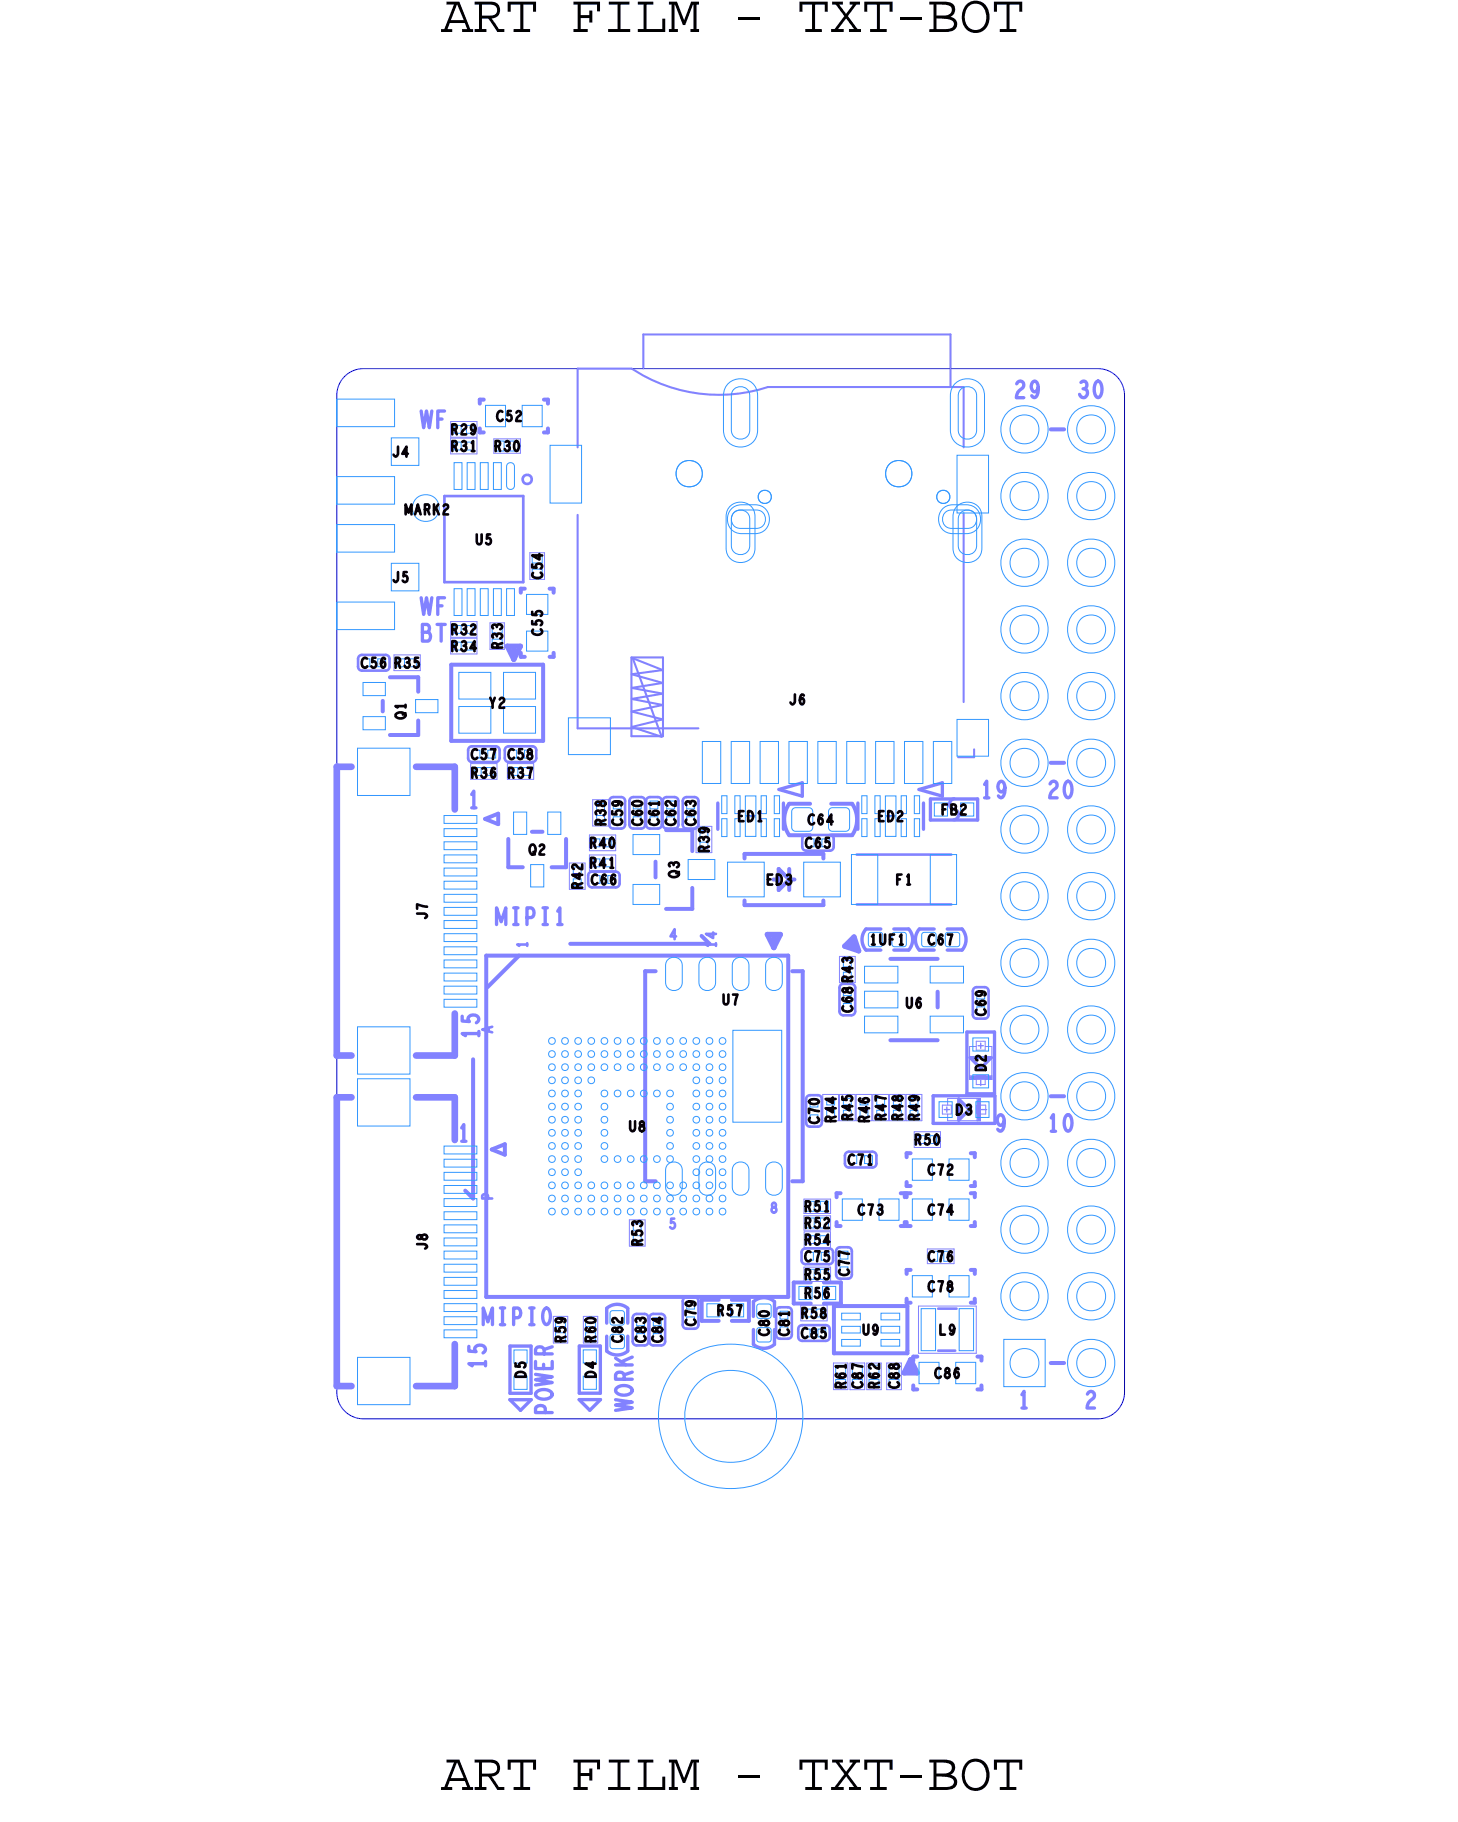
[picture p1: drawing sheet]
<svg xmlns="http://www.w3.org/2000/svg" width="56mm" height="69mm" viewBox="0 0 56 69" stroke-linecap="round" stroke-linejoin="round" font-family="sans-serif">
<defs><g id="words">
<g font-size="2.1">
<text x="16.8" y="1.2">ART FILM - TXT-BOT</text>
<text x="16.8" y="68.2">ART FILM - TXT-BOT</text>
</g>
<g font-size=".6" fill="#8282ff">
<text x="17.8" y="30.8">1</text>
<text x="18.9" y="35.2">MIPI1</text>
<text x="17.5" y="43.5">1</text>
<text x="38.8" y="53.6">1</text>
</g>
<g font-size=".4" fill="#060006">
<text x="17.2" y="17.2">R31</text>
<text x="17.2" y="16.5">R29</text>
<text x="18.8" y="17.2">R30</text>
<text x="15.4" y="19.6">MARK2</text>
<text x="15" y="25.4">R35</text>
<text x="15.4" y="27.4" transform="rotate(-90 15.4 27.4)">Q1</text>
<text x="17.2" y="24.2">R32</text>
<text x="17.2" y="24.8">R34</text>
<text x="17.9" y="29.6">R36</text>
<text x="19.1" y="24.7" transform="rotate(-90 19.1 24.7)">R33</text>
<text x="19.3" y="29.6">R37</text>
<text x="22.2" y="33.9" transform="rotate(-90 22.2 33.9)">R42</text>
<text x="22.5" y="32.3">R40</text>
<text x="22.5" y="33.1">R41</text>
<text x="23.1" y="31.4" transform="rotate(-90 23.1 31.4)">R38</text>
<text x="25.1" y="31.4" transform="rotate(-90 25.1 31.4)">C61</text>
<text x="25.9" y="33.4" transform="rotate(-90 25.9 33.4)">Q3</text>
<text x="26.5" y="31.4" transform="rotate(-90 26.5 31.4)">C63</text>
<text x="27" y="32.5" transform="rotate(-90 27 32.5)">R39</text>
<text x="28.1" y="31.3">ED1</text>
<text x="29.2" y="33.7">ED3</text>
<text x="33.1" y="36">1UF1</text>
<text x="34.1" y="33.7">F1</text>
<text x="32.5" y="38.6" transform="rotate(-90 32.5 38.6)">C68 R43</text>
<text x="24.5" y="47.4" transform="rotate(-90 24.5 47.4)">R53</text>
<text x="30.6" y="46.1">R51</text>
<text x="30.6" y="47.4">R54</text>
<text x="31.8" y="42.7" transform="rotate(-90 31.8 42.7)">R44</text>
<text x="32.3" y="44.4">C71</text>
<text x="32.5" y="42.7" transform="rotate(-90 32.5 42.7)">R45</text>
<text x="33.1" y="42.7" transform="rotate(-90 33.1 42.7)">R46</text>
<text x="33.7" y="42.7" transform="rotate(-90 33.7 42.7)">R47</text>
<text x="34.4" y="42.7" transform="rotate(-90 34.4 42.7)">R48</text>
<text x="34.8" y="43.6">R50</text>
<text x="35" y="42.7" transform="rotate(-90 35 42.7)">R49</text>
<text x="24.6" y="51.1" transform="rotate(-90 24.6 51.1)">C83</text>
<text x="30" y="50.9" transform="rotate(-90 30 50.9)">C81</text>
<text x="30.5" y="50.2">R58</text>
<text x="32.2" y="52.9" transform="rotate(-90 32.2 52.9)">R61</text>
</g>
<g font-size=".4" fill="#3398ff">
<text x="13.8" y="25.4">C56</text>
<text x="17.9" y="28.9">C57</text>
<text x="19.3" y="28.9">C58</text>
<text x="22.5" y="33.7">C66</text>
<text x="23.7" y="31.4" transform="rotate(-90 23.7 31.4)">C59</text>
<text x="24.5" y="31.4" transform="rotate(-90 24.5 31.4)">C60</text>
<text x="25.7" y="31.4" transform="rotate(-90 25.7 31.4)">C62</text>
<text x="30.7" y="32.3">C65</text>
<text x="37.5" y="38.7" transform="rotate(-90 37.5 38.7)">C69</text>
<text x="31.2" y="42.8" transform="rotate(-90 31.2 42.8)">C70</text>
<text x="25.2" y="51.1" transform="rotate(-90 25.2 51.1)">C84</text>
<text x="26.5" y="50.5" transform="rotate(-90 26.5 50.5)">C79</text>
<text x="30.5" y="51">C85</text>
<text x="30.6" y="48">C75</text>
<text x="32.3" y="48.6" transform="rotate(-90 32.3 48.6)">C77</text>
</g>
<g font-size=".4" fill="#8282ff">
<text x="18.7" y="39.3" transform="rotate(-90 18.7 39.3)">A</text>
<text x="20.1" y="36.1" transform="rotate(-90 20.1 36.1)">1</text>
</g>
</g></defs>
<!-- layer: Board Outline -->
<path d="M13.1 14.3l.3-.2 .4-.1h28a1.02 1.02 0 0 1 1 1.1v37.9a1.02 1.02 0 0 1-1 1h-28a1.02 1.02 0 0 1-1-1v-37.9l.1-.4z" fill="none" stroke="#00f" stroke-width=".04"/>
<path d="M40 16.4h.5zM40 29.1h.5zM40 41.8h.5zM40 51.9h.5z" fill="none" stroke="#8282ff" stroke-width=".15"/>
<!-- layer: Components -->
<g fill="none" stroke="#8282ff" stroke-width=".2">
<path d="M19.3 24.6l.3 .5zM19.3 24.6h.5zM19.6 24.7v.4zM19.8 24.6l-.2 .5zM29.2 35.6l.3 .5zM29.2 35.6h.5zM29.5 35.7v.4zM29.7 35.6l-.2 .5zM32.2 36l.5 .2zM32.4 35.9l.3 .3zM32.5 35.7l.2 .5zM32.5 35.7l-.3 .3z"/>
<path d="M34.4 52.3h.5zM34.7 51.8l.2 .5zM34.7 51.8v.4zM34.7 51.8l-.3 .5z"/>
</g>
<g fill="none" stroke="#8282ff" stroke-width=".15">
<path d="M18.3 15.2h.1zM18.3 16.5h.1zM18.3 15.2v.2zM18.3 16.3v.2zM20.7 15.2h.2zM20.7 16.5h.2zM20.9 15.2v.2zM20.9 16.3v.2zM14.6 26.7v.4zM14.9 25.8h1zM14.9 28h1zM15.9 25.8v.5z"/>
<path d="M15.9 27.4v.6zM17.2 25.3h3.5zM17.2 25.3v2.9zM17.2 28.2h1.4zM18.5 31.2l.5-.2zM18.5 31.2l.5 .2zM18.5 36.4h11.5zM18.5 36.4v13zM18.6 28.2h2.1zM19 31v.4zM19.4 33h.5zM19.4 32v1z"/>
<path d="M19.8 36.4l-1.2 1.2zM19.8 22.4h.2zM19.8 22.4v.2zM19.8 25h.2zM19.8 24.9v.1zM20.3 31.7h.4zM20.7 25.3v2.9zM20.9 22.4h.2zM20.9 25h.2zM21 33h.6zM21.1 22.4v.2zM21.1 24.9v.1z"/>
<path d="M21.6 32v1zM21.7 35.9h5.3zM24.6 37v8zM24.6 37h.4zM25 32.8v.6zM25.4 31.6h1zM25.4 34.6h1zM26.4 31.6v.8zM26.4 33.8v.8zM26.7 35.6l.3 .3zM28.4 34.3v.2zM28.4 32.5v.2z"/>
<path d="M28.4 34.5h3zM28.4 32.5h3zM29.7 33.1l.4 .4zM29.7 33.9l.4-.4zM29.7 33.1v.8zM30 36.4v13zM30.1 31.8h.8zM30.1 30.6h.8zM30.1 30.6a1.05 1.05 0 0 0 0 1.2M30.1 33.5h.2zM30.1 33.1v.8zM30.2 37h.4z"/>
<path d="M30.6 37v8zM31.4 32.5v.2zM31.4 34.3v.2zM31.7 30.6h.8zM31.7 31.8h.8zM32.5 30.6a1.05 1.05 0 0 1 0 1.2M33.9 36.5h1.8zM33.9 39.6h1.8zM35.7 37.8v.6zM17.7 45.3l.3 .3zM18 40.3v5.3zM18.5 49.4h11.5z"/>
<path d="M18.7 43.8l.5-.2zM18.7 43.8l.5 .2zM19.2 43.6v.4zM24.6 45h.4zM26.7 49.5v.8zM26.7 50.3h.7zM26.7 49.5h.7zM27.9 49.5h.6zM27.9 50.3h.6zM28.5 49.5v.8zM30.2 45h.4zM30.2 48.8h.7z"/>
<path d="M30.2 48.8v.8zM30.2 49.6h.7zM31.4 49.6h.6zM31.4 48.8h.6zM31.8 51.5h2.8zM31.8 49.7v1.8zM31.8 49.7h2.8zM31.9 45.4h.1zM31.9 46.7h.1zM31.9 45.4v.2zM31.9 46.5v.2zM32 48.8v.8z"/>
<path d="M34.3 45.4h.2zM34.3 46.7h.2zM34.5 45.4v.2zM34.5 46.5v.2zM34.5 48.4v.1zM34.5 49.5v.1zM34.5 45v.2zM34.5 43.9v.2zM34.5 48.4h.2zM34.5 49.6h.2zM34.5 45.4h.2zM34.5 46.7h.2z"/>
<path d="M34.5 45.2h.2zM34.5 43.9h.2zM34.6 51.4v.1zM34.6 49.7v1.7zM34.8 51.7h.1zM34.8 52.9h.1zM34.8 51.7v.1zM34.8 52.8v.1zM37 45.4h.1zM37 46.7h.1zM37 48.4h.1zM37 49.6h.1z"/>
<path d="M37 43.9h.1zM37 45.2h.1zM37.1 45.4v.2zM37.1 46.5v.2zM37.1 48.4v.1zM37.1 49.5v.1zM37.1 45v.2zM37.1 43.9v.2zM37.2 51.7h.2zM37.2 52.9h.2zM37.4 51.7v.1zM37.4 52.8v.1z"/>
</g>
<g fill="none" stroke="#8282ff" stroke-width=".1">
<path d="M16.9 18.9v3.3zM16.9 18.9h3zM19.9 18.2l.2-.1 .1 .1v.1l-.1 .1-.2-.1zM19.9 18.9v3.3zM13.6 25.1v.3zM13.6 25.4l.2 .1M13.8 24.9h.9zM13.8 25.5h.9zM13.8 24.9l-.2 .2M14.7 24.9l.1 .2M14.8 25.1v.3zM14.8 25.4l-.1 .1"/>
<path d="M16.9 22.2h3zM17.8 28.6v.3zM17.8 28.9l.2 .1M18 28.4h.9zM18 29h.9zM18 28.4l-.2 .2M18.9 28.4l.1 .2M19 28.6v.3zM19 28.9l-.1 .1M19.2 28.6v.3zM19.2 28.9l.2 .1M19.4 28.4h.9z"/>
<path d="M19.4 29h.9zM19.4 28.4l-.2 .2M20.3 28.4l.1 .2M20.4 28.6v.3zM20.4 28.9l-.1 .1M22.4 33.3v.3zM22.4 33.6l.1 .2M22.5 33.2h.9zM22.5 33.8h.9zM22.5 33.2l-.1 .1M23.2 30.5v.9zM23.2 31.4l.2 .2"/>
<path d="M23.4 30.4h.3zM23.4 31.6h.3zM23.4 30.4l-.2 .1M23.4 33.2l.2 .1M23.6 33.3v.3zM23.6 33.6l-.2 .2M23.7 30.4l.1 .1M23.8 30.5v.9zM23.8 31.4l-.1 .2M24 30.5v.9zM24 31.4l.1 .2M24.1 30.4h.3z"/>
<path d="M24.1 31.6h.3zM24.1 30.4l-.1 .1M24.4 30.4l.2 .1M24.6 30.5v.9zM24.6 31.4l-.2 .2M24.6 31.4l.2 .2M24.8 30.4h.3zM24.8 31.6h.3zM24.8 30.4l-.2 .1M25.1 30.4l.1 .1M25.2 30.5v.9zM25.2 31.4l-.1 .2"/>
<path d="M25.2 31.4l.2 .2M25.4 30.4h.3zM25.4 31.6h.3zM25.4 30.4l-.2 .1M25.7 30.4l.1 .1M25.8 30.5v.9zM25.8 31.4l-.1 .2M26 30.5v.9zM26 31.4l.2 .2M26.2 30.4h.3zM26.2 31.6h.3zM26.2 30.4l-.2 .1"/>
<path d="M26.5 30.4l.1 .1M26.6 30.5v.9zM26.6 31.4l-.1 .2M30.6 32v.3zM30.6 32.3l.1 .1M30.7 31.8h.9zM30.7 32.4h.9zM30.7 31.8l-.1 .2M31.6 31.8l.2 .2M31.8 32v.3zM31.8 32.3l-.2 .1M32 37.6v.9z"/>
<path d="M32 38.5l.1 .2M32.1 38.7h.3zM32.1 37.5l-.1 .1M32.6 37.6v.9zM32.6 38.5l-.2 .2M32.6 32.5h3.6zM32.6 34.4h3.6zM37.1 37.7v.9zM37.1 38.6l.1 .2M37.2 37.6h.3zM37.2 38.8h.3zM37.2 37.6l-.1 .1"/>
<path d="M37.5 37.6l.1 .1M37.6 37.7v.9zM37.6 38.6l-.1 .2M24.1 50.2v.9zM24.1 51.1l.1 .1M24.2 51.2h.3zM24.2 50l-.1 .2M24.2 50h.3zM24.5 50l.2 .2M24.7 51.1l-.2 .1M24.7 50.2v.9zM24.7 51.1l.2 .1"/>
<path d="M24.9 50h.3zM24.9 51.2h.3zM24.9 50l-.2 .2M25.2 50l.1 .2M25.3 50.2v.9zM25.3 51.1l-.1 .1M26 49.6v.9zM26 50.5l.2 .1M26.2 49.4h.3zM26.2 50.6h.3zM26.2 49.4l-.2 .2M26.5 49.4l.1 .2"/>
<path d="M26.6 49.6v.9zM26.6 50.5l-.1 .1M29.6 49.9v.9zM29.6 50.8l.1 .2M29.7 49.8h.3zM29.7 51h.3zM29.7 49.8l-.1 .1M30 49.8l.2 .1M30.2 49.9v.9zM30.2 50.8l-.2 .2M30.4 50.6v.3zM30.4 50.9l.2 .2"/>
<path d="M30.5 47.7v.3zM30.5 48l.2 .1M30.6 50.5h.8zM30.6 51.1h.8zM30.6 50.5l-.2 .1M30.7 47.5h.9zM30.7 48.1h.9zM30.7 47.5l-.2 .2M30.7 41.9v.9zM30.7 42.8l.1 .1M30.8 41.7h.3zM30.8 42.9h.3z"/>
<path d="M30.8 41.7l-.1 .2M31.1 41.7l.2 .2M31.3 41.9v.9zM31.3 42.8l-.2 .1M31.4 50.5l.2 .1M31.6 47.5l.1 .2M31.6 50.6v.3zM31.6 50.9l-.2 .2M31.7 47.7v.3zM31.7 48l-.1 .1M31.8 47.7v.9zM31.8 48.6l.2 .1"/>
<path d="M32 47.5h.3zM32 48.7h.3zM32 47.5l-.2 .2M32.2 44v.3zM32.2 44.3l.1 .2M32.3 47.5l.1 .2M32.3 43.9h.9zM32.3 44.5h.9zM32.3 43.9l-.1 .1M32.4 47.7v.9zM32.4 48.6l-.1 .1M33.2 43.9l.2 .1"/>
<path d="M33.4 44v.3zM33.4 44.3l-.2 .2M35.7 49.8h.7zM35.7 51.4h.7z"/>
</g>
<g fill="none" stroke="#8282ff" stroke-width=".04">
<path d="M17.2 17.3h1zM17.2 16.7h1zM17.2 16.7v.6zM17.2 16.1v.6zM17.2 16.1h1zM18.2 16.7v.6zM18.2 16.1v.6zM18.8 17.3h1zM18.8 16.7v.6zM18.8 16.7h1zM19.8 16.7v.6zM15 25.5h1z"/>
<path d="M15 24.9h1zM15 24.9v.6zM16 24.9v.6zM17.2 24.9h1zM17.2 24.3h1zM17.2 24.3v.6zM17.2 23.7v.6zM17.2 23.7h1zM17.9 29.7h1zM17.9 29.1v.6zM17.9 29.1h1zM18.2 24.3v.6z"/>
<path d="M18.2 23.7v.6zM18.7 23.7v1zM18.7 23.7h.5zM18.7 24.7h.5zM18.9 29.1v.6zM19.2 23.7v1zM19.3 29.7h1zM19.3 29.1v.6zM19.3 29.1h1zM20.2 22.1h.5zM20.2 21.1h.5zM20.2 21.1v1z"/>
<path d="M20.3 29.1v.6zM20.7 21.1v1zM21.7 32.9v1zM21.7 32.9h.6zM21.7 33.9h.6zM22.3 32.9v1zM22.4 33.2h1zM22.4 32.4h1zM22.4 32.6v.6zM22.4 32.6h1zM22.4 31.8v.6zM22.4 31.8h1z"/>
<path d="M22.6 30.5v1zM22.6 30.5h.6zM22.6 31.5h.6zM23.2 30.5v1zM23.4 32.6v.6zM23.4 31.8v.6zM26.5 31.5v1zM26.5 31.5h.6zM26.5 32.5h.6zM27.1 31.5v1zM32 36.4v1zM32 36.4h.6z"/>
<path d="M32 37.4h.6zM32.6 36.4v1zM36.9 39.9v1.2zM36.9 39.9h.3zM37.2 40h.3zM37.2 39.7h.3zM37.2 39.7v.3zM37.5 39.7v.3zM37.5 39.9h.3zM37.8 39.9v1.2zM21.1 50.1v1.1zM21.1 50.1h.5z"/>
<path d="M21.1 51.2h.5zM21.6 50.1v1.1zM22.2 50.1v1.1zM22.2 50.1h.6zM22.2 51.2h.6zM22.8 50.1v1.1zM24 46.5v1zM24 46.5h.6zM24 47.5h.6zM24.6 46.5v1zM30.5 50.3h1zM30.5 49.7h1z"/>
<path d="M30.5 49.7v.6zM30.6 48.8h1zM30.6 46.9h1zM30.6 46.2h1zM30.6 48.3h1zM30.6 48.3v.5zM30.6 46.3h1zM30.6 46.3v.6zM30.6 45.7h1zM30.6 45.7v.5zM30.6 47.5h1zM30.6 46.9v.6z"/>
<path d="M31.3 41.7v1zM31.3 41.7h.6zM31.3 42.7h.6zM31.5 49.7v.6zM31.6 46.9v.6zM31.6 48.3v.5zM31.6 46.3v.6zM31.6 45.7v.5zM31.7 51.9v1zM31.7 51.9h.6zM31.7 52.9h.6zM31.9 41.7v1z"/>
<path d="M32 41.7v1zM32 41.7h.6zM32 42.7h.6zM32.3 51.9v1zM32.4 51.9h.5zM32.4 51.9v1zM32.4 52.9h.5zM32.6 41.7v1zM32.6 41.7h.6zM32.6 42.7h.6zM32.9 51.9v1zM33 51.9h.6z"/>
<path d="M33 51.9v1zM33 52.9h.6zM33.2 41.7v1zM33.2 41.7h.6zM33.2 42.7h.6zM33.6 51.9v1zM33.8 52.9h.5zM33.8 51.9h.5zM33.8 51.9v1zM33.8 41.7v1zM33.9 41.7v1zM33.9 41.7h.6z"/>
<path d="M33.9 42.7h.6zM34.3 51.9v1zM34.5 41.7v1zM34.5 41.7h.6zM34.5 42.7h.6zM34.8 43.7h1zM34.8 43.1v.6zM34.8 43.1h1zM35 49.7v1.8zM35 49.7h2.2zM35 51.5h2.2zM35.1 41.7v1z"/>
<path d="M35.3 47.6h1zM35.3 47.6v.5zM35.3 48.1h1zM35.8 43.1v.6zM35.9 42.4h.3zM35.9 42.1v.3zM35.9 42.1h.3zM36.1 42.4v.3zM36.1 42.7h1.2zM36.1 41.8v.3zM36.1 41.8h1.2zM36.2 42.1v.3z"/>
<path d="M36.3 47.6v.5zM36.9 41.1h.9zM36.9 41h.9zM36.9 41v.1zM36.9 41.1h.3zM37.2 41.3h.3zM37.2 49.7v1.8zM37.2 41h.3zM37.2 41v.3zM37.2 42.4h.3zM37.2 42.1v.3zM37.2 42.1h.3z"/>
<path d="M37.2 41.8v.9zM37.2 41.8h.1zM37.2 42.7h.1zM37.3 41.8v.9zM37.3 42.4v.3zM37.3 41.8v.3zM37.5 41.1h.3zM37.5 41v.3zM37.5 42.1v.3zM37.8 41v.1z"/>
</g>
<g fill="none" stroke="#8282ff" stroke-width=".25">
<path d="M12.8 29.2h.6zM12.8 29.2v11zM15.8 29.2h1.5zM17.3 29.2v1.6zM17.3 38.6v1.6zM12.8 41.8h.6zM12.8 52.8h.6zM12.8 41.8v11zM12.8 40.2h.6zM15.8 41.8h1.5zM15.8 52.8h1.5zM15.8 40.2h1.5z"/>
<path d="M17.3 41.8v1.6zM17.3 51.2v1.6z"/>
</g>
<g fill="none" stroke="#8282ff" stroke-width=".08">
<path d="M22 14v3zM22 19.6v8.1zM22 14h2.1zM24.1 14a6 6 0 0 0 5.2 .7M24.5 12.7v1.3zM24.5 12.7h11.7zM29.2 14.7h7.5zM36.2 12.7v2zM36.7 14.7v2.3zM36.7 19.5v7.2zM22 27.7h4.6zM24 28h1.2z"/>
<path d="M24 25h1.2zM24 25v3zM24.1 27.7l1.1 .4zM24.1 27.7l1.1-.3zM24.1 27.1l1.1-.2zM24.1 26.6l1.1-.2zM24.1 26.2l1.1-.2zM24.1 25.7l1.1-.2zM24.1 27.1l1.1 .3zM24.1 26.6l1.1 .3zM24.1 26.2l1.1 .2zM24.1 25.7l1.1 .3z"/>
<path d="M24.1 25.1l1.1 .4zM24.1 25.1l1.1 3zM25.2 25v3zM36.5 28.8h.6zM37.1 28.5v.3z"/>
</g>
<g fill="none" stroke="#8282ff" stroke-width=".13">
<path d="M27.3 30.6v1zM29.7 30.1l.9 .2zM29.7 30.1l.9-.3zM29.8 30.6v1zM30.6 29.8v.5zM32.7 30.6v1zM33 36.2h.5zM33 35.4h.5zM33 35.4l-.2 .4 .2 .4M34 35.4h.6zM34 36.2h.6zM34.6 35.4l.2 .4-.2 .4"/>
<path d="M35 30.1l.9 .2zM35 30.1l.9-.3zM35 35.4h.6zM35 36.2h.6zM35 35.4l-.1 .4 .1 .4M35.2 30.6v1zM35.4 30.4h1.8zM35.4 31.2h1.8zM35.4 30.4v.8zM35.9 29.8v.5zM36.1 36.2h.5zM36.1 35.4h.5z"/>
<path d="M36.3 30.4l-.1 .1v.2l.3 .3-.2 .2M36.6 35.4l.2 .4-.2 .4M36.8 39.3h1.1zM36.8 39.3v2.4zM37.2 30.4v.8zM37.9 39.3v2.4zM19.4 53.3l.4 .4zM19.4 53.3h.8zM19.4 51.3v1.8zM19.4 53.1h.8zM19.4 51.3h.8zM19.8 53.7l.4-.4z"/>
<path d="M20.2 51.3v1.8zM22.1 53.3l.4 .4zM22.1 53.3h.8zM22.1 51.3v1.8zM22.1 53.1h.8zM22.1 51.3h.8zM22.5 53.7l.4-.4zM22.9 51.3v1.8zM23.1 51.5l.4 .1 .4-.1M23.1 50.9v.6zM23.1 49.8v.6zM23.1 49.8l.4-.1 .4 .1"/>
<path d="M23.9 50.9v.6zM23.9 49.8v.6zM28.7 51.2l.4 .2 .4-.2M28.7 50.6v.6zM28.7 49.6v.5zM28.7 49.6l.4-.2 .4 .2M29.5 50.6v.6zM29.5 49.6v.5zM35.5 42.8h2.4zM35.5 41.7v1.1zM35.5 41.7h2.4zM36.5 41.9l.4 .4z"/>
<path d="M36.5 42.7l.4-.4zM36.5 41.9v.8zM36.8 41.7h1.1zM36.9 40.3l.4 .4zM36.9 40.3h.9zM37 41h.7zM37.3 41.9v.7zM37.3 40.7l.5-.4zM37.9 41.7v1.1z"/>
</g>
<path d="M37.3 39.8h.1zM37.3 39.7v.2zM36 42.3h.2zM36.1 42.2v.2zM37.3 41.1v.2zM37.4 42.3h.2z" fill="none" stroke="#8282ff" stroke-width=".05"/>
<!-- layer: Nets -->
<g fill="none" stroke="#3398ff" stroke-width=".04">
<path d="M12.8 15.2h2.2v1.1h-2.2zM12.8 20h2.2v1h-2.2zM12.8 18.2h2.2v1h-2.2zM14.9 16.7h1.1v1h-1.1zM17.3 17.6h.3v1h-.3zM17.8 17.6h.3v1h-.3zM18.3 17.6h.3v1h-.3zM18.5 15.4h.8v.9h-.8zM18.8 17.6h.3v1h-.3zM18.9 16.8h.3v.4h-.3zM19.4 17.6h.1l.1 .2v.7l-.1 .1h-.1l-.1-.1v-.7zM19.4 16.8h.3v.4h-.3z"/>
<path d="M19.9 15.4h.7v.9h-.7zM20.9 17h1.2v2.2h-1.2zM27.6 14.7a.66 .66 0 0 1 .8-.2 .66 .66 0 0 1 .5 .6v1.3a.65 .65 0 0 1-.7 .6 .65 .65 0 0 1-.6-.6v-1.3zM27.8 19.3l.2-.2h.4l.2 .2 .2 .4v1.2l-.2 .3-.2 .2h-.4l-.2-.2-.1-.3v-1.2zM27.9 19.3l.4-.1h.5l.3 .1 .2 .3v.3l-.2 .3-.3 .1h-.5l-.4-.1-.2-.3v-.3zM27.9 19.5l.3-.1h.6l.3 .1 .1 .3-.1 .2-.3 .1h-.6l-.3-.1v-.2zM28 14.8l.2-.1 .2 .1 .2 .3v1.3l-.2 .2-.2 .1-.2-.1-.1-.2v-1.3zM28 19.5l.2-.1 .2 .1 .2 .3v1l-.2 .2-.2 .1-.2-.1-.1-.2v-1zM28.9 18.8l.2-.1 .2 .1 .1 .1-.1 .2-.2 .1-.2-.1v-.2zM29 18.7h.1h.2l.1 .2-.1 .2-.2 .1-.1-.1-.1-.2zM35.7 18.8l.2-.1 .2 .1 .1 .1-.1 .2-.2 .1-.2-.1v-.2zM35.8 18.7h.1h.2l.1 .2-.1 .2-.2 .1-.1-.1-.1-.2z"/>
<path d="M35.9 19.3l.4-.1h.5l.3 .1 .2 .3v.3l-.2 .3-.3 .1h-.5l-.4-.1-.1-.3v-.3zM36 19.5l.2-.1h.6l.3 .1 .1 .3-.1 .2-.3 .1h-.6l-.2-.1-.1-.2zM36.3 14.7a.66 .66 0 0 1 .7-.2 .66 .66 0 0 1 .5 .6v1.3a.65 .65 0 0 1-.7 .6 .65 .65 0 0 1-.6-.6v-1.3zM36.4 19.3l.3-.2h.3l.3 .2 .1 .4v1.2l-.1 .3-.3 .2h-.3l-.3-.2-.1-.3v-1.2zM36.4 17.3h1.2v2.2h-1.2zM36.6 14.8l.2-.1 .3 .1 .1 .3v1.3l-.1 .2-.3 .1-.2-.1-.1-.2v-1.3zM36.6 19.5l.2-.1 .3 .1 .1 .3v1l-.1 .2-.3 .1-.2-.1-.1-.2v-1zM12.8 22.9h2.2v1.1h-2.2zM13.6 28.5h2v1.8h-2zM13.6 39.1h2v1.8h-2zM13.8 26h.9v.5h-.9zM13.8 27.3h.9v.5h-.9z"/>
<path d="M14.9 21.5h1.1v1h-1.1zM15.8 26.6h.9v.5h-.9zM16.9 38.1h1.3v.3h-1.3zM16.9 37.6h1.3v.3h-1.3zM16.9 37.1h1.3v.3h-1.3zM16.9 36.1h1.3v.3h-1.3zM16.9 36.6h1.3v.3h-1.3zM16.9 33.6h1.3v.3h-1.3zM16.9 33.1h1.3v.3h-1.3zM16.9 32.1h1.3v.3h-1.3zM16.9 31.6h1.3v.3h-1.3zM16.9 35.1h1.3v.3h-1.3z"/>
<path d="M16.9 34.6h1.3v.3h-1.3zM16.9 32.6h1.3v.3h-1.3zM16.9 31.1h1.3v.3h-1.3zM16.9 34.1h1.3v.3h-1.3zM16.9 35.6h1.3v.3h-1.3zM17.3 22.4h.3v1h-.3zM17.5 26.9h1.2v1h-1.2zM17.5 25.6h1.2v1h-1.2zM17.8 22.4h.3v1h-.3zM18.1 29.2h.2v.3h-.2zM18.3 22.4h.3v1h-.3zM18.5 29.2h.3v.3h-.3z"/>
<path d="M18.7 23.8h.4v.3h-.4zM18.7 24.3h.4v.3h-.4zM18.8 22.4h.3v1h-.3zM19.2 25.6h1.2v1h-1.2zM19.2 26.9h1.2v1h-1.2zM19.3 22.4h.3v1h-.3zM19.5 29.2h.2v.3h-.2zM19.6 30.9h.5v.9h-.5zM19.9 29.2h.3v.3h-.3zM20.1 22.6h.8v.8h-.8zM20.1 24h.8v.8h-.8zM20.2 32.9h.5v.9h-.5z"/>
<path d="M20.3 21.7h.3v.3h-.3zM20.3 21.1h.3v.3h-.3zM20.9 30.9h.5v.9h-.5zM20.9 39.6l.1-.1 .1 .1v.1l-.1 .1-.1-.1zM21.4 39.6l.1-.1 .1 .1v.1l-.1 .1-.1-.1zM21.6 27.3h1.6v1.4h-1.6zM21.9 39.6l.1-.1 .1 .1v.1l-.1 .1-.1-.1zM22.4 39.6l.1-.1 .1 .1v.1l-.1 .1-.1-.1zM22.9 39.6l.1-.1 .1 .1v.1l-.1 .1-.1-.1zM23.4 39.6l.1-.1 .1 .1v.1l-.1 .1-.1-.1zM23.9 39.6l.1-.1 .1 .1v.1l-.1 .1-.1-.1zM24.1 33.7h1v.7h-1z"/>
<path d="M24.1 31.8h1v.7h-1zM24.4 39.6l.1-.1 .1 .1v.1l-.1 .1-.1-.1zM24.9 39.6l.1-.1 .1 .1v.1l-.1 .1-.1-.1zM25.4 39.6l.1-.1 .1 .1v.1l-.1 .1-.1-.1zM25.4 36.5h.3h.2l.1 .3v.6l-.1 .2-.2 .1-.3-.1-.1-.2v-.6zM25.9 39.6l.1-.1 .1 .1v.1l-.1 .1-.1-.1zM26.2 32.7h1v.8h-1zM26.4 39.6l.1-.1 .1 .1v.1l-.1 .1-.1-.1zM26.7 36.5h.2h.3l.1 .3v.6l-.1 .2-.3 .1-.2-.1-.1-.2v-.6zM26.7 28.2h.7v1.6h-.7zM26.9 39.6l.1-.1 .1 .1v.1l-.1 .1-.1-.1zM27.4 39.6l.1-.1 .1 .1v.1l-.1 .1-.1-.1z"/>
<path d="M27.5 31.2h.2v.7h-.2zM27.5 30.3h.2v.7h-.2zM27.7 32.8h1.4v1.4h-1.4zM27.8 28.2h.7v1.6h-.7zM27.9 39.2h1.9v3.5h-1.9zM28 31.2h.2v.7h-.2zM28 30.3h.2v.7h-.2zM28 36.5h.2h.2l.1 .3v.6l-.1 .2-.2 .1-.2-.1-.1-.2v-.6zM28.4 31.1h.4v.8h-.4zM28.4 30.3h.4v.8h-.4zM28.9 28.2h.7v1.6h-.7zM29 31.2h.2v.7h-.2z"/>
<path d="M29 30.3h.2v.7h-.2zM29.3 36.5h.2h.2l.1 .3v.6l-.1 .2-.2 .1-.2-.1-.1-.2v-.6zM29.5 31.2h.2v.7h-.2zM29.5 30.3h.2v.7h-.2zM30 28.2h.7v1.6h-.7zM30.2 30.8h.7v.8h-.7zM30.6 32.8h1.4v1.4h-1.4zM31.1 28.2h.7v1.6h-.7zM31.6 30.8h.7v.8h-.7zM32.2 28.2h.7v1.6h-.7zM32.4 32.5h1v1.9h-1zM32.8 31.2h.2v.7h-.2z"/>
<path d="M32.8 30.3h.2v.7h-.2zM32.9 36.8h1.3v.6h-1.3zM32.9 38.7h1.3v.6h-1.3zM32.9 37.8h1.3v.6h-1.3zM33.1 35.5h.5v.5h-.5zM33.3 31.2h.2v.7h-.2zM33.3 30.3h.2v.7h-.2zM33.3 28.2h.7v1.6h-.7zM33.7 31.1h.4v.8h-.4zM33.7 30.3h.4v.8h-.4zM34 35.5h.5v.5h-.5zM34.3 31.2h.2v.7h-.2z"/>
<path d="M34.3 30.3h.2v.7h-.2zM34.4 28.2h.7v1.6h-.7zM34.8 31.2h.2v.7h-.2zM34.8 30.3h.2v.7h-.2zM35.1 35.5h.5v.5h-.5zM35.4 36.8h1.3v.6h-1.3zM35.4 38.7h1.3v.6h-1.3zM35.4 32.5h1v1.9h-1zM35.5 28.2h.7v1.6h-.7zM35.6 30.6h.5v.5h-.5zM36 35.5h.5v.5h-.5zM36.4 27.4h1.2v1.4h-1.2z"/>
<path d="M36.6 30.6h.5v.5h-.5zM37.1 39.5h.5v.5h-.5zM13.6 41.1h2v1.8h-2zM13.6 51.7h2v1.8h-2zM16.9 50.7h1.3v.3h-1.3zM16.9 50.2h1.3v.3h-1.3zM16.9 49.7h1.3v.3h-1.3zM16.9 48.7h1.3v.3h-1.3zM16.9 49.2h1.3v.3h-1.3zM16.9 46.2h1.3v.3h-1.3zM16.9 45.7h1.3v.3h-1.3zM16.9 44.7h1.3v.3h-1.3z"/>
<path d="M16.9 44.2h1.3v.3h-1.3zM16.9 47.7h1.3v.3h-1.3zM16.9 47.2h1.3v.3h-1.3zM16.9 45.2h1.3v.3h-1.3zM16.9 43.7h1.3v.3h-1.3zM16.9 46.7h1.3v.3h-1.3zM16.9 48.2h1.3v.3h-1.3zM19.6 51.4h.5v.5h-.5zM19.6 52.4h.5v.5h-.5zM20.9 40.6l.1-.1 .1 .1v.1l-.1 .1-.1-.1zM20.9 40.1l.1-.1 .1 .1v.1l-.1 .1-.1-.1zM20.9 43.1l.1-.1 .1 .1v.1l-.1 .1-.1-.1z"/>
<path d="M20.9 42.6l.1-.1 .1 .1v.1l-.1 .1-.1-.1zM20.9 42.1l.1-.1 .1 .1v.1l-.1 .1-.1-.1zM20.9 41.6l.1-.1 .1 .1v.1l-.1 .1-.1-.1zM20.9 41.1l.1-.1 .1 .1v.1l-.1 .1-.1-.1zM20.9 46.1l.1-.1 .1 .1v.1l-.1 .1-.1-.1zM20.9 45.6l.1-.1 .1 .1v.1l-.1 .1-.1-.1zM20.9 45.1l.1-.1 .1 .1v.1l-.1 .1-.1-.1zM20.9 44.6l.1-.1 .1 .1v.1l-.1 .1-.1-.1zM20.9 44.1l.1-.1 .1 .1v.1l-.1 .1-.1-.1zM20.9 43.6l.1-.1 .1 .1v.1l-.1 .1-.1-.1zM21.2 50.2h.3v.3h-.3zM21.2 50.8h.3v.3h-.3z"/>
<path d="M21.4 40.6l.1-.1 .1 .1v.1l-.1 .1-.1-.1zM21.4 45.6l.1-.1 .1 .1v.1l-.1 .1-.1-.1zM21.4 40.1l.1-.1 .1 .1v.1l-.1 .1-.1-.1zM21.4 43.1l.1-.1 .1 .1v.1l-.1 .1-.1-.1zM21.4 42.6l.1-.1 .1 .1v.1l-.1 .1-.1-.1zM21.4 42.1l.1-.1 .1 .1v.1l-.1 .1-.1-.1zM21.4 41.6l.1-.1 .1 .1v.1l-.1 .1-.1-.1zM21.4 41.1l.1-.1 .1 .1v.1l-.1 .1-.1-.1zM21.4 46.1l.1-.1 .1 .1v.1l-.1 .1-.1-.1zM21.4 45.1l.1-.1 .1 .1v.1l-.1 .1-.1-.1zM21.4 44.6l.1-.1 .1 .1v.1l-.1 .1-.1-.1zM21.4 44.1l.1-.1 .1 .1v.1l-.1 .1-.1-.1z"/>
<path d="M21.4 43.6l.1-.1 .1 .1v.1l-.1 .1-.1-.1zM21.9 46.1l.1-.1 .1 .1v.1l-.1 .1-.1-.1zM21.9 40.1l.1-.1 .1 .1v.1l-.1 .1-.1-.1zM21.9 43.1l.1-.1 .1 .1v.1l-.1 .1-.1-.1zM21.9 42.6l.1-.1 .1 .1v.1l-.1 .1-.1-.1zM21.9 42.1l.1-.1 .1 .1v.1l-.1 .1-.1-.1zM21.9 41.6l.1-.1 .1 .1v.1l-.1 .1-.1-.1zM21.9 41.1l.1-.1 .1 .1v.1l-.1 .1-.1-.1zM21.9 40.6l.1-.1 .1 .1v.1l-.1 .1-.1-.1zM21.9 45.6l.1-.1 .1 .1v.1l-.1 .1-.1-.1zM21.9 45.1l.1-.1 .1 .1v.1l-.1 .1-.1-.1zM21.9 44.6l.1-.1 .1 .1v.1l-.1 .1-.1-.1z"/>
<path d="M21.9 44.1l.1-.1 .1 .1v.1l-.1 .1-.1-.1zM21.9 43.6l.1-.1 .1 .1v.1l-.1 .1-.1-.1zM22.2 51.4h.5v.5h-.5zM22.2 52.4h.5v.5h-.5zM22.3 50.2h.4v.3h-.4zM22.3 50.8h.4v.3h-.4zM22.4 45.6l.1-.1 .1 .1v.1l-.1 .1-.1-.1zM22.4 45.1l.1-.1 .1 .1v.1l-.1 .1-.1-.1zM22.4 40.6l.1-.1 .1 .1v.1l-.1 .1-.1-.1zM22.4 46.1l.1-.1 .1 .1v.1l-.1 .1-.1-.1zM22.4 40.1l.1-.1 .1 .1v.1l-.1 .1-.1-.1zM22.4 41.1l.1-.1 .1 .1v.1l-.1 .1-.1-.1z"/>
<path d="M22.9 42.1l.1-.1 .1 .1v.1l-.1 .1-.1-.1zM22.9 46.1l.1-.1 .1 .1v.1l-.1 .1-.1-.1zM22.9 42.6l.1-.1 .1 .1v.1l-.1 .1-.1-.1zM22.9 45.6l.1-.1 .1 .1v.1l-.1 .1-.1-.1zM22.9 43.6l.1-.1 .1 .1v.1l-.1 .1-.1-.1zM22.9 44.1l.1-.1 .1 .1v.1l-.1 .1-.1-.1zM22.9 40.1l.1-.1 .1 .1v.1l-.1 .1-.1-.1zM22.9 45.1l.1-.1 .1 .1v.1l-.1 .1-.1-.1zM22.9 40.6l.1-.1 .1 .1v.1l-.1 .1-.1-.1zM22.9 43.1l.1-.1 .1 .1v.1l-.1 .1-.1-.1zM22.9 41.6l.1-.1 .1 .1v.1l-.1 .1-.1-.1zM23.3 49.9h.5v.5h-.5z"/>
<path d="M23.3 50.8h.5v.5h-.5zM23.4 41.6l.1-.1 .1 .1v.1l-.1 .1-.1-.1zM23.4 40.6l.1-.1 .1 .1v.1l-.1 .1-.1-.1zM23.4 46.1l.1-.1 .1 .1v.1l-.1 .1-.1-.1zM23.4 40.1l.1-.1 .1 .1v.1l-.1 .1-.1-.1zM23.4 45.1l.1-.1 .1 .1v.1l-.1 .1-.1-.1zM23.4 45.6l.1-.1 .1 .1v.1l-.1 .1-.1-.1zM23.4 44.1l.1-.1 .1 .1v.1l-.1 .1-.1-.1zM23.9 41.6l.1-.1 .1 .1v.1l-.1 .1-.1-.1zM23.9 40.6l.1-.1 .1 .1v.1l-.1 .1-.1-.1zM23.9 40.1l.1-.1 .1 .1v.1l-.1 .1-.1-.1zM23.9 46.1l.1-.1 .1 .1v.1l-.1 .1-.1-.1z"/>
<path d="M23.9 45.6l.1-.1 .1 .1v.1l-.1 .1-.1-.1zM23.9 45.1l.1-.1 .1 .1v.1l-.1 .1-.1-.1zM23.9 44.1l.1-.1 .1 .1v.1l-.1 .1-.1-.1zM24.4 44.1l.1-.1 .1 .1v.1l-.1 .1-.1-.1zM24.4 41.6l.1-.1 .1 .1v.1l-.1 .1-.1-.1zM24.4 40.6l.1-.1 .1 .1v.1l-.1 .1-.1-.1zM24.4 40.1l.1-.1 .1 .1v.1l-.1 .1-.1-.1zM24.4 46.1l.1-.1 .1 .1v.1l-.1 .1-.1-.1zM24.4 45.6l.1-.1 .1 .1v.1l-.1 .1-.1-.1zM24.4 45.1l.1-.1 .1 .1v.1l-.1 .1-.1-.1zM24.9 44.1l.1-.1 .1 .1v.1l-.1 .1-.1-.1zM24.9 41.6l.1-.1 .1 .1v.1l-.1 .1-.1-.1z"/>
<path d="M24.9 40.6l.1-.1 .1 .1v.1l-.1 .1-.1-.1zM24.9 40.1l.1-.1 .1 .1v.1l-.1 .1-.1-.1zM24.9 46.1l.1-.1 .1 .1v.1l-.1 .1-.1-.1zM24.9 45.6l.1-.1 .1 .1v.1l-.1 .1-.1-.1zM24.9 45.1l.1-.1 .1 .1v.1l-.1 .1-.1-.1zM25.4 43.6l.1-.1 .1 .1v.1l-.1 .1-.1-.1zM25.4 43.1l.1-.1 .1 .1v.1l-.1 .1-.1-.1zM25.4 42.6l.1-.1 .1 .1v.1l-.1 .1-.1-.1zM25.4 42.1l.1-.1 .1 .1v.1l-.1 .1-.1-.1zM25.4 41.6l.1-.1 .1 .1v.1l-.1 .1-.1-.1zM25.4 40.6l.1-.1 .1 .1v.1l-.1 .1-.1-.1zM25.4 40.1l.1-.1 .1 .1v.1l-.1 .1-.1-.1z"/>
<path d="M25.4 46.1l.1-.1 .1 .1v.1l-.1 .1-.1-.1zM25.4 45.6l.1-.1 .1 .1v.1l-.1 .1-.1-.1zM25.4 45.1l.1-.1 .1 .1v.1l-.1 .1-.1-.1zM25.4 44.1l.1-.1 .1 .1v.1l-.1 .1-.1-.1zM25.4 44.3h.3h.2l.1 .3v.6l-.1 .2-.2 .1-.3-.1-.1-.2v-.6zM25.9 40.6l.1-.1 .1 .1v.1l-.1 .1-.1-.1zM25.9 40.1l.1-.1 .1 .1v.1l-.1 .1-.1-.1zM25.9 46.1l.1-.1 .1 .1v.1l-.1 .1-.1-.1zM25.9 45.6l.1-.1 .1 .1v.1l-.1 .1-.1-.1zM25.9 45.1l.1-.1 .1 .1v.1l-.1 .1-.1-.1zM26.4 43.1l.1-.1 .1 .1v.1l-.1 .1-.1-.1zM26.4 42.6l.1-.1 .1 .1v.1l-.1 .1-.1-.1z"/>
<path d="M26.4 42.1l.1-.1 .1 .1v.1l-.1 .1-.1-.1zM26.4 41.6l.1-.1 .1 .1v.1l-.1 .1-.1-.1zM26.4 41.1l.1-.1 .1 .1v.1l-.1 .1-.1-.1zM26.4 40.6l.1-.1 .1 .1v.1l-.1 .1-.1-.1zM26.4 40.1l.1-.1 .1 .1v.1l-.1 .1-.1-.1zM26.4 46.1l.1-.1 .1 .1v.1l-.1 .1-.1-.1zM26.4 45.6l.1-.1 .1 .1v.1l-.1 .1-.1-.1zM26.4 45.1l.1-.1 .1 .1v.1l-.1 .1-.1-.1zM26.4 44.6l.1-.1 .1 .1v.1l-.1 .1-.1-.1zM26.4 44.1l.1-.1 .1 .1v.1l-.1 .1-.1-.1zM26.4 43.6l.1-.1 .1 .1v.1l-.1 .1-.1-.1zM26.7 44.3h.2h.3l.1 .3v.6l-.1 .2-.3 .1-.2-.1-.1-.2v-.6z"/>
<path d="M26.9 43.1l.1-.1 .1 .1v.1l-.1 .1-.1-.1zM26.9 42.6l.1-.1 .1 .1v.1l-.1 .1-.1-.1zM26.9 42.1l.1-.1 .1 .1v.1l-.1 .1-.1-.1zM26.9 41.6l.1-.1 .1 .1v.1l-.1 .1-.1-.1zM26.9 41.1l.1-.1 .1 .1v.1l-.1 .1-.1-.1zM26.9 40.6l.1-.1 .1 .1v.1l-.1 .1-.1-.1zM26.9 40.1l.1-.1 .1 .1v.1l-.1 .1-.1-.1zM26.9 46.1l.1-.1 .1 .1v.1l-.1 .1-.1-.1zM26.9 45.6l.1-.1 .1 .1v.1l-.1 .1-.1-.1zM26.9 45.1l.1-.1 .1 .1v.1l-.1 .1-.1-.1zM26.9 44.6l.1-.1 .1 .1v.1l-.1 .1-.1-.1zM26.9 44.1l.1-.1 .1 .1v.1l-.1 .1-.1-.1z"/>
<path d="M26.9 43.6l.1-.1 .1 .1v.1l-.1 .1-.1-.1zM26.9 49.7h.5v.5h-.5zM27.4 43.1l.1-.1 .1 .1v.1l-.1 .1-.1-.1zM27.4 42.6l.1-.1 .1 .1v.1l-.1 .1-.1-.1zM27.4 42.1l.1-.1 .1 .1v.1l-.1 .1-.1-.1zM27.4 41.6l.1-.1 .1 .1v.1l-.1 .1-.1-.1zM27.4 41.1l.1-.1 .1 .1v.1l-.1 .1-.1-.1zM27.4 40.6l.1-.1 .1 .1v.1l-.1 .1-.1-.1zM27.4 40.1l.1-.1 .1 .1v.1l-.1 .1-.1-.1zM27.4 46.1l.1-.1 .1 .1v.1l-.1 .1-.1-.1zM27.4 45.6l.1-.1 .1 .1v.1l-.1 .1-.1-.1zM27.4 45.1l.1-.1 .1 .1v.1l-.1 .1-.1-.1z"/>
<path d="M27.4 44.6l.1-.1 .1 .1v.1l-.1 .1-.1-.1zM27.4 44.1l.1-.1 .1 .1v.1l-.1 .1-.1-.1zM27.4 43.6l.1-.1 .1 .1v.1l-.1 .1-.1-.1zM27.8 49.7h.5v.5h-.5zM28 44.3h.2h.2l.1 .3v.6l-.1 .2-.2 .1-.2-.1-.1-.2v-.6zM28.9 49.7h.4v.5h-.5zM28.9 50.6h.4v.5h-.5zM29.3 44.3h.2h.2l.1 .3v.6l-.1 .2-.2 .1-.2-.1-.1-.2v-.6zM30.4 49h.5v.5h-.5zM30.7 45.8h.3v.3h-.3zM30.7 46.4h.3v.4h-.3zM30.7 48.3h.3v.4h-.3z"/>
<path d="M31.2 48.3h.3v.4h-.3zM31.2 45.8h.3v.3h-.3zM31.2 46.4h.3v.4h-.3zM31.3 49h.5v.5h-.5zM31.8 52.5h.4v.3h-.4zM31.8 52h.4v.3h-.4zM32.1 51h.7v.3h-.7zM32.1 50h.7v.3h-.7zM32.1 50.5h.7v.3h-.7zM32.1 45.7h.7v.8h-.7zM32.5 52.5h.3v.3h-.3zM32.5 52h.3v.3h-.3z"/>
<path d="M33.1 52h.4v.3h-.4zM33.1 52.5h.4v.3h-.4zM33.5 45.7h.7v.8h-.7zM33.6 51h.7v.3h-.7zM33.6 50.5h.7v.3h-.7zM33.6 50h.7v.3h-.7zM33.9 52h.3v.3h-.3zM33.9 52.5h.3v.3h-.3zM34.7 48.6h.8v.8h-.8zM34.7 44.1h.8v.9h-.8zM34.7 45.7h.8v.8h-.8zM35 51.9h.8v.8h-.8z"/>
<path d="M35.1 49.8h.5v1.6h-.5zM35.4 47.7h.3v.3h-.3zM35.8 42h.5v.6h-.5zM35.9 47.7h.3v.3h-.3zM36.1 44.1h.8v.9h-.8zM36.1 45.7h.8v.8h-.8zM36.1 48.6h.8v.8h-.8zM36.4 51.9h.8v.8h-.8zM36.5 49.8h.6v1.6h-.6zM37.1 40.9h.5v.5h-.5zM37.2 42h.5v.6h-.5zM38.2 51h1.6v1.8h-1.6z"/>
<circle cx="16.2" cy="19.4" r=".51"/>
<circle cx="26.2" cy="18" r=".5"/>
<circle cx="34.2" cy="18" r=".5"/>
<circle cx="39" cy="16.4" r=".91"/>
<circle cx="39" cy="18.9" r=".91"/>
<circle cx="39" cy="16.3" r=".55"/>
<circle cx="39" cy="18.9" r=".55"/>
<circle cx="41.6" cy="16.4" r=".91"/>
<circle cx="41.6" cy="18.9" r=".91"/>
<circle cx="41.6" cy="18.9" r=".55"/>
<circle cx="41.6" cy="16.3" r=".55"/>
<circle cx="39" cy="21.4" r=".91"/>
<circle cx="39" cy="34.1" r=".91"/>
<circle cx="39" cy="26.5" r=".91"/>
<circle cx="39" cy="39.2" r=".91"/>
<circle cx="39" cy="31.6" r=".91"/>
<circle cx="39" cy="29.1" r=".91"/>
<circle cx="39" cy="36.7" r=".91"/>
<circle cx="39" cy="24" r=".91"/>
<circle cx="39" cy="34.1" r=".55"/>
<circle cx="39" cy="31.6" r=".55"/>
<circle cx="39" cy="29" r=".55"/>
<circle cx="39" cy="24" r=".55"/>
<circle cx="39" cy="21.4" r=".55"/>
<circle cx="39" cy="39.2" r=".55"/>
<circle cx="39" cy="26.5" r=".55"/>
<circle cx="39" cy="36.7" r=".55"/>
<circle cx="41.6" cy="31.6" r=".91"/>
<circle cx="41.6" cy="26.5" r=".91"/>
<circle cx="41.6" cy="34.1" r=".91"/>
<circle cx="41.6" cy="24" r=".91"/>
<circle cx="41.6" cy="21.4" r=".91"/>
<circle cx="41.6" cy="39.2" r=".91"/>
<circle cx="41.6" cy="29.1" r=".91"/>
<circle cx="41.6" cy="36.7" r=".91"/>
<circle cx="41.6" cy="26.5" r=".55"/>
<circle cx="41.6" cy="39.2" r=".55"/>
<circle cx="41.6" cy="31.6" r=".55"/>
<circle cx="41.6" cy="34.1" r=".55"/>
<circle cx="41.6" cy="21.4" r=".55"/>
<circle cx="41.6" cy="29" r=".55"/>
<circle cx="41.6" cy="24" r=".55"/>
<circle cx="41.6" cy="36.7" r=".55"/>
<circle cx="27.8" cy="54" r="2.77"/>
<circle cx="27.8" cy="54" r="1.76"/>
<circle cx="39" cy="41.8" r=".91"/>
<circle cx="39" cy="49.4" r=".91"/>
<circle cx="39" cy="46.8" r=".91"/>
<circle cx="39" cy="44.3" r=".91"/>
<circle cx="39" cy="46.8" r=".55"/>
<circle cx="39" cy="51.9" r=".55"/>
<circle cx="39" cy="49.4" r=".55"/>
<circle cx="39" cy="41.7" r=".55"/>
<circle cx="39" cy="44.3" r=".55"/>
<circle cx="41.6" cy="51.9" r=".91"/>
<circle cx="41.6" cy="49.4" r=".91"/>
<circle cx="41.6" cy="46.8" r=".91"/>
<circle cx="41.6" cy="41.8" r=".91"/>
<circle cx="41.6" cy="44.3" r=".91"/>
<circle cx="41.6" cy="44.3" r=".55"/>
<circle cx="41.6" cy="46.8" r=".55"/>
<circle cx="41.6" cy="49.4" r=".55"/>
<circle cx="41.6" cy="51.9" r=".55"/>
<circle cx="41.6" cy="41.7" r=".55"/>
</g>
<!-- layer: Text -->
<g fill="none" stroke="#060006" stroke-width=".1">
<path d="M15.2 17v.3l-.1 .1-.1-.1M15.4 19.6v-.4l.2 .3 .1-.3v.4M15.5 17.3h-.2l.2-.3v.4M15.8 19.6l.1-.4 .1 .4M16.2 19.4h.1v-.2h-.1v.4M16.5 19.2v.4M16.7 19.2l-.2 .2M16.9 19.3l.1-.1 .1 .1-.2 .3h.2M17.2 17l.2-.1v-.1h-.2v.4M17.2 16.4l.2-.1v-.1h-.2v.3M17.6 16.2h.1h.1l-.2 .3h.2M17.6 16.8h.1v.2"/>
<path d="M18 16.9v-.1v.4M18.1 16.3l-.1 .1a.11 .11 0 0 1-.1-.1 .11 .11 0 0 1 .2-.1 .17 .17 0 0 1 0 .2 .17 .17 0 0 1-.2 .1M18.9 17l.1-.1v-.1h-.1v.4M19.1 15.7a.16 .16 0 0 0-.2 .1 .16 .16 0 0 0 .2 .2M19.3 16.8h.1l-.1 .2M19.5 15.7h-.2v.1a.11 .11 0 0 1 .2 .1 .11 .11 0 0 1-.1 .1 .11 .11 0 0 1-.1 0M19.6 16.8h.1l.1 .2a.11 .11 0 0 1-.1 .2 .11 .11 0 0 1-.1-.2zM19.7 15.7h.1l-.1 .3h.1M14 25.1a.16 .16 0 0 0-.2 .1 .16 .16 0 0 0 .2 .2M14.3 25.1h-.1v.1a.11 .11 0 0 1 .1 .1 .11 .11 0 0 1 0 .1 .11 .11 0 0 1-.2 0M14.7 25.1h-.1a.16 .16 0 0 0-.1 .1 .16 .16 0 0 0 .1 .2 .11 .11 0 0 0 .1-.2 .11 .11 0 0 0-.2 .1M15.1 25.2h.1v-.1h-.1v.3"/>
<path d="M15.1 27.2a.17 .17 0 0 1 .3-.1 .17 .17 0 0 1 0 .3 .17 .17 0 0 1-.3-.1zM15.2 21.8v.3l-.1 .1-.1-.1M15.4 26.9h-.3M15.4 25.1h.2l-.1 .1M15.5 21.8h-.1v.2a.11 .11 0 0 1 .1 0 .11 .11 0 0 1 0 .1 .11 .11 0 0 1-.2 0M15.9 34.8h.3l.1 .1-.1 .1M15.9 25.1h-.1v.1a.11 .11 0 0 1 .1 .1 .11 .11 0 0 1 0 .1 .11 .11 0 0 1-.1 0M16.3 34.5l-.4-.1v.2M17.2 24l.2-.1v-.1h-.2v.4M17.2 24.6h.2v-.2h-.2v.4M17.6 23.8h.1v.2M17.6 24.4l.1 .1v.1"/>
<path d="M17.9 23.8h.1l.1 .1-.2 .3h.2M18 29.4h.1v-.1l-.1-.1v.4M18.1 24.7h-.2l.2-.3v.4M18.2 20.4v.2v.1l.1-.1v-.2M18.2 28.6a.16 .16 0 0 0-.2 .1 .16 .16 0 0 0 .2 .2M18.4 29.3h.1v.1M18.5 28.5h-.1v.2a.11 .11 0 0 1 .1 0 .11 .11 0 0 1 0 .2 .11 .11 0 0 1-.2 0M18.7 20.4h-.1l-.1 .1a.11 .11 0 0 1 .2 .1 .11 .11 0 0 1 0 .1 .11 .11 0 0 1-.2 0M18.7 26.6l.1 .4M18.7 28.5h.2l-.1 .4M18.8 26.6v.2M18.9 29.3h-.1a.16 .16 0 0 0-.1 .1 .16 .16 0 0 0 .1 .2 .1 .1 0 0 0 0-.2 .09 .09 0 0 0-.1 .1"/>
<path d="M18.9 23.8h-.1v.1M18.9 24.2h-.1v.1M18.9 24.7v-.2h-.1l-.1 .2h.4M19 26.6h.1l.1 .1-.2 .3h.2M19.4 29.4h.1v-.1l-.1-.1v.4M19.6 28.6a.16 .16 0 0 0-.2 .1 .16 .16 0 0 0 .2 .2M19.8 29.3h.1v.1M19.9 28.5h-.1v.2a.11 .11 0 0 1 .1 0 .11 .11 0 0 1 0 .2 .11 .11 0 0 1-.2 0M20.1 29.2h.2l-.1 .4M20.1 28.5v.2a.1 .1 0 0 1 .2 0 .11 .11 0 0 1-.1 .2 .1 .1 0 0 1-.1-.1v-.1a.1 .1 0 0 0 .1 0 .11 .11 0 0 0-.1-.2zM20.2 32.2a.16 .16 0 0 1 .2 .2 .16 .16 0 0 1-.2 .1zM20.3 23.3v.1h.1a.11 .11 0 0 1 .1-.1 .11 .11 0 0 1 .1 0 .11 .11 0 0 1 0 .2"/>
<path d="M20.3 23.7v.1h.1a.11 .11 0 0 1 .1-.2 .11 .11 0 0 1 .1 .1 .11 .11 0 0 1 0 .1M20.3 21.5v.1h.1a.11 .11 0 0 1 .1-.1 .11 .11 0 0 1 .1 0 .11 .11 0 0 1 0 .2M20.3 32.4l.1 .1M20.5 21.1v.2l-.2-.1h.3M20.6 32.2h.1l-.2 .3h.2M20.6 24a.16 .16 0 0 1-.1 .2 .16 .16 0 0 1-.2-.2M20.6 21.8a.16 .16 0 0 1-.1 .2 .16 .16 0 0 1-.2-.2M22 33.8l-.1-.2-.1 .1v.1h.4M22.1 33.3v.2l-.3-.2h.4M22.2 32.9v.2l-.3-.2-.1 .1 .1 .1M22.5 32.1h.2l-.1-.2h-.1v.4M22.5 32.9l.2-.1-.1-.1h-.1v.4"/>
<path d="M22.7 30.6a.13 .13 0 0 0 .1 .1 .13 .13 0 0 0 .1-.2 .11 .11 0 0 1 .2 .1 .11 .11 0 0 1-.2 .1 .1 .1 0 0 1 0-.1zM22.7 33.3a.16 .16 0 0 0-.2 .2 .16 .16 0 0 0 .3 .1M22.9 30.9h-.2v.1M22.9 31.4l-.1-.2-.1 .1v.1h.4M23.1 32.2h-.3l.2-.3v.4M23.1 32.9h-.3l.2-.2v.4M23.1 33.4l-.1-.1a.16 .16 0 0 0-.1 .2 .16 .16 0 0 0 .2 .1 .09 .09 0 0 0 0-.1 .1 .1 0 0 0-.2 0M23.3 32.7v.4M23.3 31.9l.1 .1v.2a.1 .1 0 0 1-.1 .1 .1 .1 0 0 1-.1-.1zM23.3 30.9v.1h.2a.11 .11 0 0 1 0-.1 .11 .11 0 0 1 .2 0 .11 .11 0 0 1-.1 .2M23.4 33.4v-.1a.16 .16 0 0 0-.1 .2 .16 .16 0 0 0 .1 .1 .09 .09 0 0 0 0-.1 .09 .09 0 0 0-.1 0M23.5 30.5l.1 .1a.11 .11 0 0 1-.2 .1 .11 .11 0 0 1 0-.2 .17 .17 0 0 1 .1 0 .17 .17 0 0 1 .2 .2"/>
<path d="M23.6 31.2a.16 .16 0 0 1-.1 .2 .16 .16 0 0 1-.2-.2M24.1 30.6l.2-.1a.11 .11 0 0 1 .2 .1 .11 .11 0 0 1-.2 .1h-.2zM24.1 30.9a.16 .16 0 0 0 .2 .1 .16 .16 0 0 0 .1-.1 .09 .09 0 0 0-.1 0 .09 .09 0 0 0 0 .1M24.4 31.2a.16 .16 0 0 1-.1 .2 .16 .16 0 0 1-.2-.2M24.8 30.9h-.1a.16 .16 0 0 0 .2 .1 .16 .16 0 0 0 .1-.1 .09 .09 0 0 0-.1 0 .09 .09 0 0 0 0 .1M25 31.2a.16 .16 0 0 1-.1 .2 .16 .16 0 0 1-.2-.2M25.1 30.6h-.4l.1 .1M25.4 30.9a.16 .16 0 0 0 .1 .1 .16 .16 0 0 0 .2-.1 .1 .1 0 0 0-.2 0 .09 .09 0 0 0 .1 .1M25.5 33.2a.17 .17 0 0 1 .3 0 .17 .17 0 0 1 0 .2 .17 .17 0 0 1-.3 0zM25.7 32.9h-.2v.1M25.7 31.2a.16 .16 0 0 1-.2 .2 .16 .16 0 0 1-.1-.2M25.7 30.5v.2l-.3-.2-.1 .1 .1 .1"/>
<path d="M26.2 30.9h-.1a.16 .16 0 0 0 .2 .1 .16 .16 0 0 0 .1-.1 .09 .09 0 0 0-.1 0 .09 .09 0 0 0 0 .1M26.3 30.6l-.1-.1-.1 .2M26.4 31.2a.16 .16 0 0 1-.1 .2 .16 .16 0 0 1-.2-.2M26.8 31.5l.1 .1a.11 .11 0 0 1-.2 .1 .11 .11 0 0 1 0-.1 .17 .17 0 0 1 .2-.1 .17 .17 0 0 1 .1 .2M26.8 31.9h-.1v.1M26.8 32.4v-.1h-.2v.1h.4M27.6 37.9v.3v.1l.1-.1v-.3M27.9 37.9h.2l-.1 .4M28.3 30.9h-.2v.4h.2M28.5 30.9a.19 .19 0 0 1 .2 .2 .19 .19 0 0 1-.2 .2zM28.9 31v-.1v.4M29.4 33.3h-.2v.4h.2"/>
<path d="M29.6 33.3a.19 .19 0 0 1 .2 .2 .19 .19 0 0 1-.2 .2zM30 33.3l.1 .1v.1M30.3 26.4v.4h-.1h-.1M30.6 26.5a.16 .16 0 0 0-.1 .1 .16 .16 0 0 0 .1 .2 .1 .1 0 0 0 0-.2 .09 .09 0 0 0-.1 .1M30.9 31.9a.16 .16 0 0 0-.2 .2 .16 .16 0 0 0 .2 .1M31 31.1a.16 .16 0 0 0-.2 .1 .16 .16 0 0 0 .2 .1M31.2 32v-.1a.16 .16 0 0 0-.1 .2 .16 .16 0 0 0 .1 .1 .09 .09 0 0 0 0-.1 .09 .09 0 0 0-.1 0M31.3 31.1v-.1a.16 .16 0 0 0-.1 .2 .16 .16 0 0 0 .1 .2 .1 .1 0 0 0 0-.2 .09 .09 0 0 0-.1 0M31.6 31.9h-.1l-.1 .2a.11 .11 0 0 1 .2 0 .11 .11 0 0 1 0 .2 .11 .11 0 0 1-.2-.1M31.7 31.3h-.2l.2-.3v.4M32.1 37.7a.13 .13 0 0 0 .1 .1 .13 .13 0 0 0 .1-.2 .11 .11 0 0 1 .2 .1 .11 .11 0 0 1-.2 .1 .1 .1 0 0 1 0-.1zM32.1 38a.16 .16 0 0 0 .2 .2 .16 .16 0 0 0 .1-.2 .09 .09 0 0 0-.1 0 .1 .1 0 0 0 0 .2"/>
<path d="M32.3 36.5h-.2v.1M32.3 37.4l-.1-.2h-.1v.2h.4M32.4 36.8v.2l-.3-.1h.4M32.4 38.3a.16 .16 0 0 1-.1 .2 .16 .16 0 0 1-.2-.2M33.2 35.7l.1-.1v.4M33.5 31.1h.1M33.5 35.6v.3l.1 .1 .1-.1v-.3M33.7 30.9h-.2v.4h.2M33.8 30.9a.19 .19 0 0 1 .2 .2 .19 .19 0 0 1-.2 .2zM34.1 35.6h-.2v.4M34.2 31l.1-.1 .1 .1-.2 .3h.2M34.3 35.7v-.1v.4"/>
<path d="M34.3 33.3h-.1v.4M34.5 38v.3l.1 .1 .1-.1v-.3M34.6 33.4v-.1v.4M35.1 38.1l-.1-.1a.16 .16 0 0 0-.1 .2 .16 .16 0 0 0 .1 .1 .09 .09 0 0 0 .1-.1 .1 .1 0 0 0-.2 0M35.6 35.6a.16 .16 0 0 0-.2 .2 .16 .16 0 0 0 .2 .1M35.9 35.6a.16 .16 0 0 0-.2 .2 .16 .16 0 0 0 .2 .1 .09 .09 0 0 0 0-.1 .1 .1 0 0 0-.2 0M35.9 30.8h.1M36.1 30.6h-.2v.4M36.1 35.6h.2l-.1 .4M36.2 30.8h.2v.2h-.2v-.4l.2 .1v.1M36.6 30.7l.1-.1 .1 .1-.2 .3h.2M37.2 38.1a.16 .16 0 0 0 .1 .2 .16 .16 0 0 0 .2-.2 .1 .1 0 0 0-.2 0 .11 .11 0 0 0 .1 .2"/>
<path d="M37.3 37.8l.1 .1a.11 .11 0 0 1-.1 0 .11 .11 0 0 1-.1-.1 .17 .17 0 0 1 .2-.1 .17 .17 0 0 1 .1 .2M37.5 38.4a.18 .18 0 0 1-.2 .3 .16 .16 0 0 1-.1-.2M15.9 47.4h.3l.1 .1-.1 .1M15.9 47.1a.13 .13 0 0 0 .1 .1 .13 .13 0 0 0 .1-.2 .11 .11 0 0 1 .2 .1 .1 .1 0 0 1-.1 .1 .1 .1 0 0 1-.1-.1zM19.6 51.9v.1l.2 .1a.11 .11 0 0 1 0-.2 .11 .11 0 0 1 .2 0 .11 .11 0 0 1 0 .2M19.7 52.3a.19 .19 0 0 1 .2 0 .19 .19 0 0 1 .1 .1h-.4zM21.2 50.6v.1h.1a.11 .11 0 0 1 .1-.1 .11 .11 0 0 1 .1 0 .11 .11 0 0 1 0 .1M21.3 50.2l.1 .1a.11 .11 0 0 1-.1 .1 .11 .11 0 0 1-.1-.2 .17 .17 0 0 1 .2 0 .17 .17 0 0 1 .1 .2M21.4 51.1l-.1-.2h-.1v.2h.3M21.5 50.9l-.1 .1M22.3 50.3l.2-.1a.11 .11 0 0 1 .2 .1 .11 .11 0 0 1-.2 .1l-.2-.1zM22.3 52.3h.1a.19 .19 0 0 1 .2 0 .19 .19 0 0 1 .1 .1h-.4z"/>
<path d="M22.3 50.6a.16 .16 0 0 0 .2 .1 .16 .16 0 0 0 .1-.1 .09 .09 0 0 0-.1 0 .09 .09 0 0 0 0 .1M22.5 51.1l-.1-.2h-.1v.2h.4M22.6 51.9v.2l-.3-.2h.4M22.7 50.9l-.2 .1M23.3 50.6a.13 .13 0 0 0 .2 .1 .13 .13 0 0 0 .1-.1 .1 .1 0 0 1 .1 0 .11 .11 0 0 1-.1 .2 .11 .11 0 0 1-.1-.2zM23.6 50.9a.16 .16 0 0 1-.1 .2 .16 .16 0 0 1-.2-.2M23.7 50.2v.2l-.3-.2-.1 .1 .1 .1M24 42.7v.3l.1 .1 .1-.1v-.3M24.1 46.9v.1h.1a.11 .11 0 0 1 .1-.1 .11 .11 0 0 1 .1 0 .11 .11 0 0 1 0 .2M24.2 50.6a.13 .13 0 0 0 .2 .1 .13 .13 0 0 0 0-.1 .1 .1 0 0 1 .2 0 .11 .11 0 0 1-.1 .2 .11 .11 0 0 1-.1-.2zM24.3 46.6l-.2-.1v.2M24.3 47.4l-.1-.2-.1 .1v.1h.4"/>
<path d="M24.4 50.3l-.1-.1-.1 .1M24.4 42.7v.2a.1 .1 0 0 1 .1 0 .1 .1 0 0 1 0 .2 .1 .1 0 0 1-.1-.1v-.1a.1 .1 0 0 0 .1-.1 .1 .1 0 0 0-.1-.1zM24.5 50.9a.16 .16 0 0 1-.1 .2 .16 .16 0 0 1-.2-.2M24.9 50.6h-.1a.13 .13 0 0 0 .2 .1 .13 .13 0 0 0 .1-.1 .1 .1 0 0 1 .1 0 .11 .11 0 0 1-.1 .2 .11 .11 0 0 1-.1-.2zM25.1 50.2v.2l-.3-.2h.4M25.2 50.9a.16 .16 0 0 1-.2 .2 .16 .16 0 0 1-.1-.2M26.3 49.6l.1 .1a.11 .11 0 0 1-.2 0 .11 .11 0 0 1-.1-.1 .17 .17 0 0 1 .2 0 .17 .17 0 0 1 .1 .1M26.4 50.3a.16 .16 0 0 1-.1 .2 .16 .16 0 0 1-.2-.2M26.5 50l-.4-.1v.2M27.4 49.9h.1v-.2h-.1v.4M27.5 49.9v.2M27.9 49.7h-.2v.2a.11 .11 0 0 1 .2 0 .11 .11 0 0 1-.1 .2 .11 .11 0 0 1-.1-.1"/>
<path d="M28.1 49.7h.1l-.1 .4M28.9 50l.3-.1a.1 .1 0 0 1 .1 .1 .1 .1 0 0 1-.1 .1h-.3zM28.9 50.4a.13 .13 0 0 0 .2 .1 .13 .13 0 0 0 0-.2 .11 .11 0 0 1 .2 .1 .1 .1 0 0 1-.1 .1 .1 .1 0 0 1-.1-.1zM29.2 50.6a.16 .16 0 0 1-.1 .3 .16 .16 0 0 1-.2-.2M29.7 50.4a.13 .13 0 0 0 .1 .1 .13 .13 0 0 0 .1-.2 .1 .1 0 0 1 .1 .1 .1 .1 0 0 1-.1 .1 .1 .1 0 0 1-.1-.1zM30 50.6a.16 .16 0 0 1-.1 .3 .16 .16 0 0 1-.2-.2M30 50h-.3v.1M30.6 50h.1v-.2h-.1v.4M30.7 46l.1-.1v-.1h-.1v.3M30.7 46.6l.1-.1v-.1h-.1v.4M30.7 48.5h.1v-.1l-.1-.1v.4M30.7 47.2h.1v-.2h-.1v.4"/>
<path d="M30.7 49.3l.1-.1v-.1h-.1v.3M30.7 50.6a.16 .16 0 0 0-.2 .2 .16 .16 0 0 0 .3 .1M30.8 46.6l.1 .2M30.8 48.5l.1 .2M30.8 49.3l.1 .1M30.8 41.9h.3a.1 .1 0 0 1 .1 .1 .1 .1 0 0 1-.1 0h-.2zM30.9 47.7a.16 .16 0 0 0-.2 .1 .16 .16 0 0 0 .2 .2M31 50.6v.1a.1 .1 0 0 1 .1 .1 .1 .1 0 0 1-.1 .1 .1 .1 0 0 1-.1 0v-.1a.11 .11 0 0 0 .2-.1 .1 .1 0 0 0-.1-.1zM31 47.7h.2l-.1 .3M31.1 49.8h-.2v.2a.11 .11 0 0 1 .2 0 .11 .11 0 0 1-.1 .2 .11 .11 0 0 1-.1-.1M31.1 42.6a.16 .16 0 0 1-.1 .2 .16 .16 0 0 1-.2-.2M31.2 45.8h-.1v.1a.11 .11 0 0 1 .1 .1 .11 .11 0 0 1 0 .1 .11 .11 0 0 1-.2 0"/>
<path d="M31.2 46.4h-.1v.2a.11 .11 0 0 1 .1 0 .11 .11 0 0 1 0 .1 .11 .11 0 0 1-.2 0M31.2 48.3h-.1v.2a.11 .11 0 0 1 .1 0 .11 .11 0 0 1 0 .2 .11 .11 0 0 1-.2 0M31.2 47h-.1v.2a.11 .11 0 0 1 .1 0 .11 .11 0 0 1 0 .2 .11 .11 0 0 1-.2-.1M31.2 49.1h-.1v.1a.11 .11 0 0 1 .1 .1 .11 .11 0 0 1 0 .1 .11 .11 0 0 1-.2 0M31.2 42.3l-.4-.1v.2M31.3 49.8v.2a.1 .1 0 0 1 .2 0 .11 .11 0 0 1-.1 .2 .1 .1 0 0 1-.1-.1v-.1a.1 .1 0 0 0 .1-.1 .1 .1 0 0 0-.1-.1zM31.4 46.5l.1-.1 .1 .1-.2 .3h.2M31.4 50.6h-.1v.1a.11 .11 0 0 1 .1 .1 .11 .11 0 0 1 0 .1 .11 .11 0 0 1-.1 0M31.4 45.8h.1v.3M31.5 48.3h-.1v.2a.11 .11 0 0 1 .2 0 .11 .11 0 0 1-.1 .2 .11 .11 0 0 1-.1 0M31.5 47.7h-.1v.1a.11 .11 0 0 1 .2 .1 .11 .11 0 0 1-.1 .1 .11 .11 0 0 1-.1 0M31.6 49.1h-.1a.16 .16 0 0 0-.1 .1 .16 .16 0 0 0 .1 .2 .1 .1 0 0 0 0-.2 .09 .09 0 0 0-.1 .1"/>
<path d="M31.6 47.3h-.2l.1-.3v.4M31.6 42.7v-.2l-.1 .1-.1 .1h.4M31.7 41.8v.2l-.3-.1h.4M31.7 42.2v.2l-.3-.2h.4M31.9 52.3h-.1a.16 .16 0 0 0 .2 .2 .16 .16 0 0 0 .2-.2 .1 .1 0 0 0-.2 0 .1 .1 0 0 0 0 .2M32 52.8v-.1h-.2v.1h.4M32.1 41.8v.1h.1a.11 .11 0 0 1 .1-.1 .11 .11 0 0 1 .1 0 .11 .11 0 0 1 0 .1M32.2 52h-.4l.1 .1M32.3 42.6l-.1-.1h-.1v.1h.4M32.3 48.4a.16 .16 0 0 1-.2 .2 .16 .16 0 0 1-.1-.2M32.3 47.8l-.3-.1v.1M32.3 48.1l-.3-.1v.2"/>
<path d="M32.4 42.1v.2l-.3-.2h.4M32.5 52.4a.13 .13 0 0 0 .1 .1 .13 .13 0 0 0 .1-.2 .1 .1 0 0 1 .1 .1 .1 .1 0 0 1-.1 .1 .1 .1 0 0 1-.1-.1zM32.5 44a.16 .16 0 0 0-.2 .2 .16 .16 0 0 0 .2 .1M32.7 44h.2l-.1 .4M32.8 41.8l-.1 .1a.16 .16 0 0 0 .2 .1 .16 .16 0 0 0 .2-.2 .1 .1 0 0 0-.2 0 .1 .1 0 0 0 0 .2M32.8 52.6a.18 .18 0 0 1-.2 .3 .16 .16 0 0 1-.1-.2M32.8 52h-.3v.1M32.9 50.5v.2l.1 .1 .1-.1v-.2M32.9 45.9a.16 .16 0 0 0-.2 .2 .16 .16 0 0 0 .2 .1M32.9 42.7v-.2l-.2 .1v.1h.4M33 42.2v.2l-.3-.2h.4M33.1 45.9h.1v.4"/>
<path d="M33.1 44.1v-.1v.4M33.1 52.3a.16 .16 0 0 0 .2 .2 .16 .16 0 0 0 .1-.2 .09 .09 0 0 0-.1 0 .1 .1 0 0 0 0 .2M33.3 52.8l-.1-.1h-.1v.1h.4M33.4 50.6l-.1 .1a.11 .11 0 0 1-.1-.1 .11 .11 0 0 1 .2-.1 .17 .17 0 0 1 0 .2 .17 .17 0 0 1-.1 .1M33.5 45.9h.1l-.1 .2M33.5 52v.1l-.3-.1h-.1l.1 .1M33.5 52.7h-.2M33.5 46.1a.1 .1 0 0 1 .1 0 .11 .11 0 0 1-.1 .2 .1 .1 0 0 1-.1-.1M33.5 42.6v-.1h-.1l-.1 .1h.4M33.6 42.1v.2l-.3-.2h.4M33.7 41.8l-.4-.1v.2M33.9 52a.13 .13 0 0 0 .1 .1 .13 .13 0 0 0 .1-.1 .1 .1 0 0 1 .1 0 .11 .11 0 0 1-.1 .2 .11 .11 0 0 1-.1-.2z"/>
<path d="M33.9 52.4a.13 .13 0 0 0 .1 .1 .13 .13 0 0 0 .1-.2 .1 .1 0 0 1 .1 .1 .1 .1 0 0 1-.1 .1 .1 .1 0 0 1-.1-.1zM34 41.8a.13 .13 0 0 0 .1 .1 .13 .13 0 0 0 .1-.2 .11 .11 0 0 1 .2 .1 .1 .1 0 0 1-.1 .1 .1 .1 0 0 1-.1-.1zM34.2 52.6a.18 .18 0 0 1-.2 .3 .16 .16 0 0 1-.1-.2M34.2 42.6l-.1-.1h-.1v.1h.4M34.3 42.1v.2l-.3-.2h.4M34.8 41.7l.1 .2a.11 .11 0 0 1-.2 0 .11 .11 0 0 1 0-.1 .17 .17 0 0 1 .2-.1 .17 .17 0 0 1 .1 .2M34.8 42.6v-.1h-.2v.1h.4M34.9 43.4h.1v-.2h-.1v.4M34.9 42.1v.2l-.3-.2h.4M35.4 43.2h-.1v.2a.11 .11 0 0 1 .1 0 .11 .11 0 0 1 0 .2 .11 .11 0 0 1-.2-.1M35.6 45.9a.16 .16 0 0 0-.2 .2 .16 .16 0 0 0 .2 .1M35.6 44.4a.16 .16 0 0 0-.2 .1 .16 .16 0 0 0 .2 .2"/>
<path d="M35.6 48.8a.16 .16 0 0 0-.2 .2 .16 .16 0 0 0 .2 .1M35.6 47.7a.16 .16 0 0 0-.2 .1 .16 .16 0 0 0 .2 .2M35.6 43.2l.1 .1 .1 .2a.1 .1 0 0 1-.1 .1 .1 .1 0 0 1-.1-.1zM35.7 45.9h.2l-.1 .4M35.7 44.4h.2l-.1 .3M35.7 48.8h.2l-.1 .4M35.7 47.7h.2l-.1 .3M35.8 50.5v.3h.2M35.8 52.1a.16 .16 0 0 0-.2 .2 .16 .16 0 0 0 .2 .1M36 52.1v.2a.1 .1 0 0 1 .2 0 .11 .11 0 0 1-.1 .2 .1 .1 0 0 1-.1-.1v-.1a.11 .11 0 0 0 .2-.1 .11 .11 0 0 0-.2-.1zM36.1 44.4h.1h.1l-.2 .3h.2M36.1 48.8v.2a.1 .1 0 0 1 .2 0 .11 .11 0 0 1-.1 .2 .1 .1 0 0 1-.1-.1v-.1a.11 .11 0 0 0 .2-.1 .11 .11 0 0 0-.2-.1z"/>
<path d="M36.3 47.7h-.1a.16 .16 0 0 0-.1 .1 .16 .16 0 0 0 .1 .2 .1 .1 0 0 0 0-.2 .09 .09 0 0 0-.1 .1M36.3 46.2h-.2l.1-.3v.4M36.3 50.6l-.1 .1a.11 .11 0 0 1 0-.1 .11 .11 0 0 1 .1-.1 .17 .17 0 0 1 .1 .2 .17 .17 0 0 1-.2 .1M36.4 42.1a.19 .19 0 0 1 .2 .2 .19 .19 0 0 1-.2 .2zM36.5 52.1a.16 .16 0 0 0-.2 .2 .16 .16 0 0 0 .2 .1 .09 .09 0 0 0 0-.1 .09 .09 0 0 0-.1 0M36.8 42.1h.2l-.1 .1M36.9 42.2a.1 .1 0 0 1 .1 .1 .1 .1 0 0 1-.1 .1 .1 .1 0 0 1-.1 0M37.2 40.6a.19 .19 0 0 1 .2 0 .19 .19 0 0 1 .1 .2h-.3zM37.5 40.2v.2l-.3-.2v.1v.1"/>
</g>
<g fill="none" stroke="#8282ff" stroke-width=".13">
<path d="M16 15.7l.1 .6 .1-.6 .2 .6v-.6M16.7 16h.1M16.9 15.7h-.2v.6M38.7 14.6a.14 .14 0 0 1 .2-.1 .16 .16 0 0 1 .1 .3l-.2 .1-.1 .2h.3M39.5 14.8v.1a.17 .17 0 0 1-.2-.2 .17 .17 0 0 1 .2-.1 .35 .35 0 0 1-.2 .5M41.2 14.6a.14 .14 0 0 1 .2 0 .14 .14 0 0 1-.1 .2M41.2 14.8a.16 .16 0 0 1 .2 .1 .16 .16 0 0 1-.1 .2 .16 .16 0 0 1-.2-.1M41.8 14.5a.32 .32 0 0 1 .2 .3 .32 .32 0 0 1-.2 .3 .51 .51 0 0 1 0-.6zM16 22.8l.1 .6 .1-.6 .2 .6v-.6M16.1 24.1h.2l.1 .1-.1 .2h-.2v-.6h.2v.3M16.6 23.8h.4M16.7 23.1h.1"/>
<path d="M16.8 23.8v.6M16.9 22.8h-.2v.6M17.6 38.7v.2h.3a.17 .17 0 0 1 0-.2 .17 .17 0 0 1 .3 0 .17 .17 0 0 1-.1 .3M18 30.3v-.2v.7M18.2 39.4h-.6h.1M18.2 39.3v.1M18.9 35.2v-.6l.2 .5 .2-.5v.6M19.6 34.6h.1M19.6 34.6v.6M20.1 34.9h.2l-.1-.3h-.1v.6M20.7 34.6h.1M20.8 34.6v.6"/>
<path d="M21.2 34.7l.1-.1v.6M37.5 30.4h.2M37.5 29.9l.1-.1v.6M38.3 30l-.1 .1a.17 .17 0 0 1-.2-.1 .17 .17 0 0 1 .2-.2 .35 .35 0 0 1-.1 .6l-.1-.1M40 29.9a.14 .14 0 0 1 .2-.1 .14 .14 0 0 1 0 .2l-.2 .2v.2h.3M40.6 29.8a.32 .32 0 0 1 .2 .3 .32 .32 0 0 1-.2 .3 .51 .51 0 0 1 0-.6zM17.6 43l.1-.2v.7M17.9 51.3v.2h.2a.17 .17 0 0 1 .1-.2 .17 .17 0 0 1 .2 0 .17 .17 0 0 1 0 .2M18.4 50.5v-.7l.2 .5 .2-.5v.7M18.5 51.9h-.6l.1 .1M18.5 51.9v.1M19.1 50.5h.1"/>
<path d="M19.1 49.8h.1M19.1 49.8v.7M19.6 50.2l.2-.1-.1-.3h-.1v.7M20.2 50.5h.1M20.2 49.8h.1M20.3 49.8v.7M20.4 51.9v.2h.6v-.2M20.4 52.3l.6 .1-.6 .1 .6 .2-.6 .1M20.4 53a.34 .34 0 0 1 .6 .2 .35 .35 0 0 1-.6-.1zM20.7 52v.1M20.7 51.6l-.1-.3h-.2v.3h.6M20.8 49.8a.32 .32 0 0 1 .2 .3 .32 .32 0 0 1-.2 .3 .51 .51 0 0 1 0-.6z"/>
<path d="M20.8 53.8l-.1-.3-.3 .1v.2h.6M21 51.3l-.3 .1M23.4 52h.7M23.4 53.3l.7 .1-.7 .1 .7 .1-.7 .1M23.4 51.7l.4 .3M23.5 52.9a.34 .34 0 0 1 .6 .1 .35 .35 0 0 1-.6-.1zM23.8 52.5l-.1-.2h-.2l-.1 .2h.7M24.1 51.7l-.4 .2M24.1 52.3l-.3 .1M38.2 42.7v.1a.17 .17 0 0 1-.2-.1 .17 .17 0 0 1 .2-.2 .35 .35 0 0 1-.2 .6v-.1M38.9 53.1l.1-.1v.6M40 43.1h.2"/>
<path d="M40 42.6l.1-.1v.6M40.6 42.5a.32 .32 0 0 1 .2 .3 .32 .32 0 0 1-.2 .3 .51 .51 0 0 1 0-.6zM41.4 53.1a.14 .14 0 0 1 .2-.1 .14 .14 0 0 1 0 .2l-.1 .2-.1 .2h.3"/>
</g>
<path d="M18.7 39.1l-.3 .1 .3 .1M20.1 36h-.4h.1M25.7 35.7h-.2l.2-.3v.4M27.2 35.5v.2l-.3-.1h.4M27.3 36h-.4h.1M27.3 35.9v.1M18.6 45.6l-.1-.1h-.1v.1h.3M25.7 46.4h-.1v.2a.11 .11 0 0 1 .1 0 .11 .11 0 0 1 0 .2 .11 .11 0 0 1-.2-.1M29.4 45.8v.2a.1 .1 0 0 1 .2 0 .11 .11 0 0 1-.1 .2 .1 .1 0 0 1-.1-.1v-.1a.1 .1 0 0 0 .1-.1 .1 .1 0 0 0-.1-.1z" fill="none" stroke="#8282ff" stroke-width=".1"/>
<use href="#words"/>
</svg>
